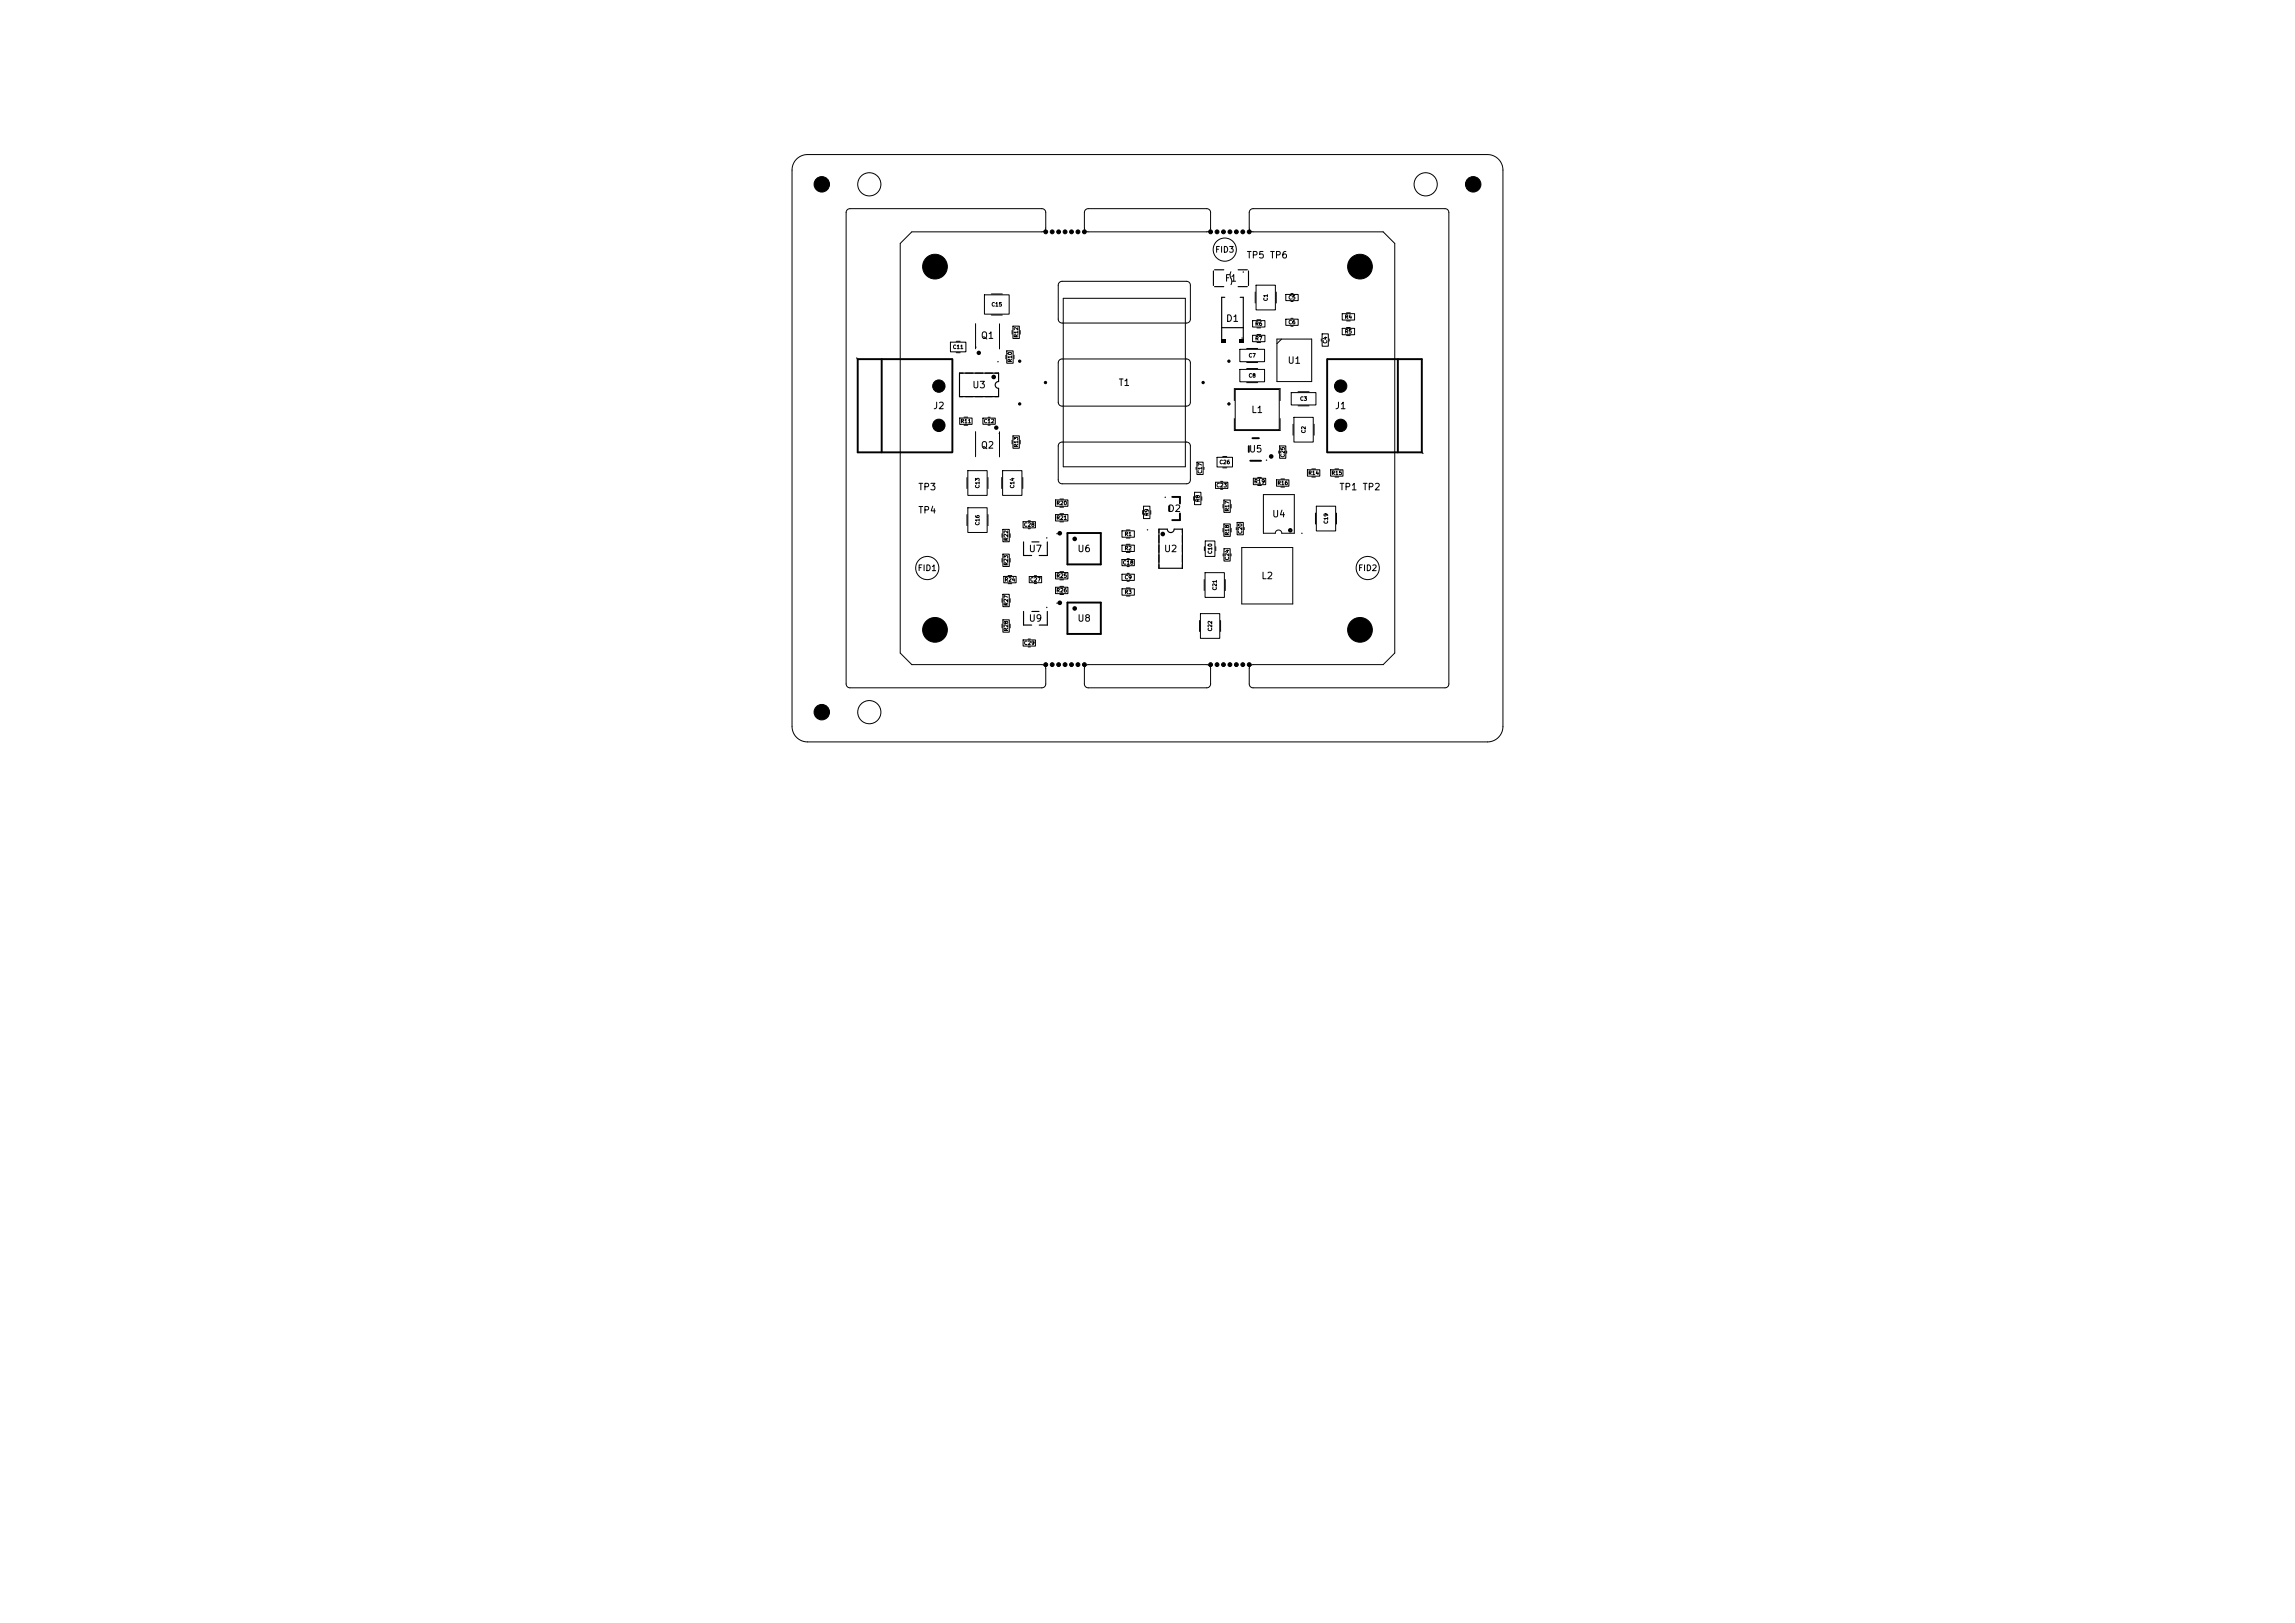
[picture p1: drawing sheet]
<svg xmlns="http://www.w3.org/2000/svg" width="297mm" height="210mm" viewBox="0 0 297 210" stroke-linecap="round" stroke-linejoin="round" font-family="sans-serif">
<defs><g id="words">
<g font-size=".9">
<text x="161.3" y="33.6">TP5 TP6</text>
<text x="158.4" y="36.6">F1</text>
<text x="158.6" y="41.8">D1</text>
<text x="126.9" y="44">Q1</text>
<text x="166.6" y="47.3">U1</text>
<text x="120.7" y="53.1">J2</text>
<text x="125.8" y="50.4">U3</text>
<text x="144.7" y="50.1">T1</text>
<text x="161.9" y="53.6">L1</text>
<text x="172.7" y="53.1">J1</text>
<text x="126.9" y="58.2">Q2</text>
<text x="161.6" y="58.7">U5</text>
<text x="118.8" y="63.6">TP3</text>
<text x="173.3" y="63.6">TP1 TP2</text>
<text x="118.8" y="66.6">TP4</text>
<text x="133.1" y="71.6">U7</text>
<text x="139.4" y="71.6">U6</text>
<text x="150.6" y="71.6">U2</text>
<text x="151.1" y="66.4">D2</text>
<text x="164.6" y="67.1">U4</text>
<text x="163.2" y="75.1">L2</text>
<text x="133.1" y="80.6">U9</text>
<text x="139.4" y="80.6">U8</text>
</g>
<g font-size=".8">
<text x="157.2" y="32.9">FID3</text>
<text x="118.7" y="74.1">FID1</text>
<text x="175.7" y="74.1">FID2</text>
</g>
<g font-size=".5">
<text x="128.3" y="39.8">C15</text>
<text x="164.2" y="39" transform="rotate(-90 164.2 39)">C1</text>
<text x="166.7" y="38.9">C5</text>
<text x="174" y="41.4">R4</text>
<text x="123.3" y="45.3">C11</text>
<text x="131.1" y="46.9" transform="rotate(-90 131.1 46.9)">R10</text>
<text x="131.9" y="43.7" transform="rotate(-90 131.9 43.7)">R12</text>
<text x="161.5" y="46.4">C7</text>
<text x="162.4" y="44.2">R7</text>
<text x="162.4" y="42.3">R6</text>
<text x="166.7" y="42.1">C6</text>
<text x="171.9" y="44.5" transform="rotate(-90 171.9 44.5)">C4</text>
<text x="174" y="43.3">R5</text>
<text x="161.5" y="49">C8</text>
<text x="168.2" y="52">C3</text>
<text x="124.3" y="54.9">R11</text>
<text x="127.3" y="54.9">C12</text>
<text x="131.9" y="57.9" transform="rotate(-90 131.9 57.9)">R13</text>
<text x="166.4" y="59.2" transform="rotate(-90 166.4 59.2)">C25</text>
<text x="169.1" y="56.1" transform="rotate(-90 169.1 56.1)">C2</text>
<text x="126.9" y="63.2" transform="rotate(-90 126.9 63.2)">C13</text>
<text x="131.4" y="63.2" transform="rotate(-90 131.4 63.2)">C14</text>
<text x="136.7" y="65.5">R20</text>
<text x="155.4" y="65" transform="rotate(-90 155.4 65)">R8</text>
<text x="155.7" y="61.3" transform="rotate(-90 155.7 61.3)">C17</text>
<text x="157.4" y="63.2">C23</text>
<text x="157.8" y="60.2">C26</text>
<text x="162.3" y="62.7">R19</text>
<text x="165.3" y="62.9">R16</text>
<text x="169.3" y="61.6">R14</text>
<text x="172.3" y="61.6">R15</text>
<text x="126.9" y="68" transform="rotate(-90 126.9 68)">C16</text>
<text x="130.6" y="70" transform="rotate(-90 130.6 70)">R22</text>
<text x="132.5" y="68.3">C28</text>
<text x="136.7" y="67.4">R21</text>
<text x="145.5" y="69.5">R1</text>
<text x="145.5" y="71.3">R2</text>
<text x="148.8" y="66.8" transform="rotate(-90 148.8 66.8)">R9</text>
<text x="157" y="71.7" transform="rotate(-90 157 71.7)">C10</text>
<text x="159.2" y="69.3" transform="rotate(-90 159.2 69.3)">R18</text>
<text x="159.2" y="66.2" transform="rotate(-90 159.2 66.2)">R17</text>
<text x="160.9" y="69.1" transform="rotate(-90 160.9 69.1)">C20</text>
<text x="172" y="67.8" transform="rotate(-90 172 67.8)">C19</text>
<text x="130" y="75.4">R24</text>
<text x="130.6" y="73.2" transform="rotate(-90 130.6 73.2)">R23</text>
<text x="133.3" y="75.4">C27</text>
<text x="136.7" y="74.9">R25</text>
<text x="136.7" y="76.8">R26</text>
<text x="145.3" y="73.2">C18</text>
<text x="145.5" y="77">R3</text>
<text x="145.5" y="75.1">C9</text>
<text x="157.6" y="76.4" transform="rotate(-90 157.6 76.4)">C21</text>
<text x="159.2" y="72.5" transform="rotate(-90 159.2 72.5)">C24</text>
<text x="130.6" y="81.7" transform="rotate(-90 130.6 81.7)">R28</text>
<text x="130.6" y="78.4" transform="rotate(-90 130.6 78.4)">R27</text>
<text x="132.5" y="83.6">C29</text>
<text x="157" y="81.7" transform="rotate(-90 157 81.7)">C22</text>
</g>
</g></defs>
<g fill="none" stroke="#000" stroke-width=".13">
<path d="M103.1 20.6a2 2 0 0 1 1.4-.6h88a2 2 0 0 1 2 2v72a2 2 0 0 1-2 2h-88a2 2 0 0 1-2-2v-72a2 2 0 0 1 .6-1.4zM109.6 27.1l.4-.1h24.8a.5 .5 0 0 1 .5 .5v2a.5 .5 0 0 1-.5 .5h-16.8l-1.5 1.5v53l1.5 1.5h16.8a.5 .5 0 0 1 .5 .5v2a.5 .5 0 0 1-.5 .5h-24.8a.5 .5 0 0 1-.5-.5v-61zM127.4 38.2h3.2v2.4h-3.2zM128.3 38h1.4M137.1 36.5l.4-.1h16a.5 .5 0 0 1 .5 .5v4.4a.5 .5 0 0 1-.5 .5h-16a.5 .5 0 0 1-.5-.5l-.1-4.4zM137.6 38.6h15.8v21.8h-15.8zM140.5 27.1l.3-.1h15.4a.5 .5 0 0 1 .5 .5v2a.5 .5 0 0 1-.5 .5h-15.4a.5 .5 0 0 1-.5-.5v-2zM159.3 35.2l-.1 .5 .2 .7-.1 .4M161.8 27.1l.4-.1h24.8a.5 .5 0 0 1 .5 .5v61a.5 .5 0 0 1-.5 .5h-24.8a.5 .5 0 0 1-.5-.5v-2a.5 .5 0 0 1 .5-.5h16.8l1.5-1.5v-53l-1.5-1.5h-16.8a.5 .5 0 0 1-.5-.5v-2zM162.4 37.8v1.4M162.6 36.9h2.4v3.2h-2.4zM165.2 37.8v1.4"/>
<path d="M166.4 38.1h1.6v.8h-1.6zM167.1 38h.2M167.1 39h.2M123 44.3h2v1.2h-2zM123.7 44.2h.6M123.7 45.6h.6M124.2 54.1h1.6v.8h-1.6zM124.8 54h.4M124.8 55h.4M126.2 41.9v3.2M126.2 55.9v3.2M127.2 54.1h1.6v.8h-1.6z"/>
<path d="M127.9 54h.2M127.9 55h.2M128.3 40.8h1.4M129.3 41.9v3.3M129.3 55.9v3.2M130.2 46v.4M130.3 45.4h.8v1.6h-.8zM131 42.8v.4M131 57v.4M131.1 56.4h.8v1.6h-.8zM131.1 42.2h.8v1.6h-.8zM131.2 46v.4"/>
<path d="M132 42.8v.4M132 57v.4M137.1 46.6l.4-.1h16a.5 .5 0 0 1 .5 .4v5.2a.5 .5 0 0 1-.5 .5h-16a.5 .5 0 0 1-.5-.5l-.1-5.1zM137.1 57.3l.4-.1h16a.5 .5 0 0 1 .5 .5v4.4a.5 .5 0 0 1-.5 .5h-16a.5 .5 0 0 1-.5-.5l-.1-4.4zM154.9 59.8h.8v1.6h-.8zM157.5 59.2h2v1.2h-2zM158.2 59.1h.6M159.7 51.8v-1.5h6v1.5M159.7 54.2v1.5h6v-1.5M159.9 50.4h5.7v5.2h-5.7zM160.5 45.2h3.1v1.6h-3.1zM160.5 47.8h3.1v1.6h-3.1z"/>
<path d="M161.3 45.1h1.5M161.3 46.9h1.5M161.3 47.7h1.5M161.3 49.5h1.5M162.1 43.4h1.6v.8h-1.6zM162.1 41.5h1.6v.8h-1.6zM162.7 43.3h.4M162.7 44.3h.4M162.7 41.4h.4M162.7 42.4h.4M165.2 43.9h4.6v5.5h-4.6zM165.5 58.4v.2"/>
<path d="M165.6 57.7h.8v1.6h-.8zM165.9 43.9l-.7 .6M166.4 41.3h1.6v.8h-1.6zM166.5 58.4v.2M167.1 41.2h.2M167.1 42.2h.2M167.1 50.8h3.2v1.6h-3.2zM167.3 54.9v1.4M167.5 54h2.4v3.2h-2.4zM168 50.7h1.4M168 52.5h1.4M170.1 54.9v1.4"/>
<path d="M171 43.9v.2M171.1 43.2h.8v1.6h-.8zM172 43.9v.2M173.7 42.5h1.6v.8h-1.6zM173.7 40.6h1.6v.8h-1.6zM174.3 42.4h.4M174.3 43.4h.4M174.3 40.5h.4M174.3 41.5h.4M125.1 61.8v1.4M125.1 66.6v1.4M125.2 60.9h2.6v3.2h-2.6z"/>
<path d="M125.2 65.7h2.6v3.2h-2.6zM127.9 61.8v1.4M127.9 66.6v1.4M129.6 61.8v1.4M129.7 69.1v.4M129.7 72.3v.4M129.7 77.5v.4M129.8 60.9h2.4v3.2h-2.4zM129.8 68.5h.8v1.6h-.8zM129.8 76.9h.8v1.6h-.8zM129.8 71.7h.8v1.6h-.8zM129.9 74.6h1.6v.8h-1.6z"/>
<path d="M130.5 74.5h.4M130.5 75.5h.4M130.7 69.1v.4M130.7 72.3v.4M130.7 77.5v.4M132.4 61.8v1.4M132.4 67.5h1.6v.8h-1.6zM133.1 67.4h.2M133.1 68.4h.2M133.2 74.6h1.6v.8h-1.6zM133.9 74.5h.2M133.9 75.5h.2"/>
<path d="M136.6 66.6h1.6v.8h-1.6zM136.6 74.1h1.6v.8h-1.6zM136.6 64.7h1.6v.8h-1.6zM136.6 76h1.6v.8h-1.6zM137.2 66.5h.4M137.2 67.5h.4M137.2 74h.4M137.2 75h.4M137.2 64.6h.4M137.2 65.6h.4M137.2 75.9h.4M137.2 76.9h.4"/>
<path d="M145.2 68.7h1.6v.8h-1.6zM145.2 72.4h1.6v.8h-1.6zM145.2 76.2h1.6v.8h-1.6zM145.2 74.3h1.6v.8h-1.6zM145.2 70.5h1.6v.9h-1.6zM145.8 68.6h.4M145.8 69.6h.4M145.8 76.1h.4M145.8 77.1h.4M145.8 70.4h.4M145.8 71.5h.4M145.9 72.3h.2"/>
<path d="M145.9 73.3h.2M145.9 74.2h.2M145.9 75.2h.2M147.9 66.1v.4M148 65.5h.8v1.6h-.8zM148.9 66.1v.4M154.5 64.3v.4M154.6 63.7h.8v1.6h-.8zM154.8 60.5v.2M155.3 79.4h2.6v3.2h-2.6zM155.5 64.3v.4M155.8 60.5v.2"/>
<path d="M155.8 75v1.4M155.9 70.7v.6M155.9 74.1h2.6v3.2h-2.6zM156 70h1.2v2h-1.2zM157.3 62.4h1.6v.8h-1.6zM157.3 70.7v.6M158 62.3h.2M158 63.3h.2M158.2 60.5h.6M158.3 65.3v.4M158.3 68.4v.4M158.3 71.7v.2"/>
<path d="M158.4 64.7h.8v1.6h-.8zM158.4 67.8h.8v1.6h-.8zM158.4 71h.8v1.6h-.8zM158.6 75v1.4M159.3 71.7v.2M159.3 65.3v.4M159.3 68.4v.4M160 68.3v.2M160.1 67.6h.8v1.6h-.8zM160.7 70.9h6.6v7.3h-6.6zM161 68.3v.2M162.2 61.9h1.6v.8h-1.6z"/>
<path d="M162.8 61.8h.4M162.8 62.8h.4M165.1 69h-1.6v-5h4v5h-1.6a.42 .42 0 0 0-.4-.4 .42 .42 0 0 0-.5 .4M165.2 62.1h1.6v.8h-1.6zM165.8 62h.4M165.8 63h.4M169.2 60.8h1.6v.8h-1.6zM169.8 60.7h.4M169.8 61.7h.4M170.2 66.4v1.4M170.3 65.5h2.6v3.2h-2.6zM172.2 60.8h1.6v.8h-1.6z"/>
<path d="M172.8 60.7h.4M172.8 61.7h.4M173 66.4v1.4M129.7 80.8v.4M129.8 80.2h.8v1.6h-.8zM130.7 80.8v.4M132.4 82.8h1.6v.8h-1.6zM133.1 82.7h.2M133.1 83.7h.2M140.5 86.1l.3-.1h15.4a.5 .5 0 0 1 .5 .5v2a.5 .5 0 0 1-.5 .5h-15.4a.5 .5 0 0 1-.5-.5v-2zM155.2 80.3v1.4M158 80.3v1.4"/>
<circle cx="112.5" cy="23.8" r="1.5"/>
<circle cx="158.5" cy="32.3" r="1.5"/>
<circle cx="160.9" cy="35.2" r=".03"/>
<circle cx="184.5" cy="23.8" r="1.5"/>
<circle cx="110.9" cy="46.3" r=".03"/>
<circle cx="126.3" cy="44.9" r=".03"/>
<circle cx="129.1" cy="46.8" r=".03"/>
<circle cx="129.3" cy="56.1" r=".03"/>
<circle cx="160.7" cy="43.7" r=".03"/>
<circle cx="163.9" cy="59.6" r=".03"/>
<circle cx="184.1" cy="58.7" r=".03"/>
<circle cx="120" cy="73.5" r="1.5"/>
<circle cx="135.5" cy="78.6" r=".03"/>
<circle cx="135.5" cy="69.6" r=".03"/>
<circle cx="136.8" cy="78" r=".03"/>
<circle cx="136.8" cy="69" r=".03"/>
<circle cx="148.5" cy="68.6" r=".03"/>
<circle cx="150.8" cy="64.3" r=".03"/>
<circle cx="168.5" cy="69" r=".03"/>
<circle cx="177" cy="73.5" r="1.5"/>
<circle cx="112.5" cy="92.1" r="1.5"/>
</g>
<g fill="none" stroke="#000" stroke-width=".15">
<path d="M157 35.1v1.8M157.2 34.9h1.2M157.2 37.1h1.2M158.5 38.5h-.4v5.4M160.2 34.9h1.2M160.2 37.1h1.2M160.5 38.5h.4v5.4M161.6 35.1v1.8M124.2 48.3h5v1.1a.44 .44 0 0 0-.4 .4 .44 .44 0 0 0 .4 .5v1h-5zM158.1 42.4h2.8M132.5 70.1v1.8h1M132.5 79.1v1.8h1"/>
<path d="M133.5 70.1h1M133.5 79.1h1M135.5 70.1v1.8h-1M135.5 79.1v1.8h-1M150 68.5h1.1a.44 .44 0 0 0 .4 .4 .44 .44 0 0 0 .4-.4h1.1v5h-3z"/>
</g>
<g fill="none" stroke="#000" stroke-width=".3">
<circle cx="128.6" cy="48.8" r=".15"/>
<circle cx="164.5" cy="59.1" r=".15"/>
<circle cx="137.1" cy="78" r=".15"/>
<circle cx="137.1" cy="69" r=".15"/>
<circle cx="139.1" cy="69.7" r=".15"/>
<circle cx="139.1" cy="78.7" r=".15"/>
<circle cx="150.5" cy="69.1" r=".15"/>
</g>
<g fill="none" stroke="#000" stroke-width=".25">
<path d="M114.1 46.5v12M123.2 46.5h-12.2v12h12.2M123.2 46.5v12M161.6 57.7v.8M161.8 59.6h1.4M162.1 56.7h.8M171.7 46.5v12M171.8 46.5h12.2v12h-12.2M180.9 46.5v12M138.1 69h4.4v4h-4.4zM138.1 78h4.4v4h-4.4zM151.3 65.5v.6"/>
<path d="M151.7 64.3h1v.9M152.7 66.4v.9h-1"/>
<circle cx="126.7" cy="45.7" r=".16"/>
<circle cx="128.9" cy="55.3" r=".16"/>
<circle cx="167" cy="68.6" r=".17"/>
</g>
<path d="M158 43.9h.6v.4h-.6zM160.4 43.9h.6v.4h-.6z" fill="#000"/>
<g fill="#000" stroke="#000" stroke-width=".13">
<circle cx="106.3" cy="23.8" r="1"/>
<circle cx="121" cy="34.5" r="1.6"/>
<circle cx="135.3" cy="30" r=".25"/>
<circle cx="136.2" cy="30" r=".25"/>
<circle cx="137" cy="30" r=".25"/>
<circle cx="137.8" cy="30" r=".25"/>
<circle cx="138.7" cy="30" r=".25"/>
<circle cx="139.5" cy="30" r=".25"/>
<circle cx="140.3" cy="30" r=".25"/>
<circle cx="156.7" cy="30" r=".25"/>
<circle cx="157.5" cy="30" r=".25"/>
<circle cx="158.3" cy="30" r=".25"/>
<circle cx="159.2" cy="30" r=".25"/>
<circle cx="160" cy="30" r=".25"/>
<circle cx="160.8" cy="30" r=".25"/>
<circle cx="161.7" cy="30" r=".25"/>
<circle cx="176" cy="34.5" r="1.6"/>
<circle cx="190.7" cy="23.8" r="1"/>
<circle cx="121.5" cy="55" r=".8"/>
<circle cx="121.5" cy="50" r=".8"/>
<circle cx="132" cy="46.7" r=".15"/>
<circle cx="132" cy="52.3" r=".15"/>
<circle cx="135.3" cy="49.5" r=".15"/>
<circle cx="155.7" cy="49.5" r=".15"/>
<circle cx="159" cy="46.7" r=".15"/>
<circle cx="159" cy="52.3" r=".15"/>
<circle cx="173.5" cy="50" r=".8"/>
<circle cx="173.5" cy="55" r=".8"/>
<circle cx="106.3" cy="92.1" r="1"/>
<circle cx="121" cy="81.5" r="1.6"/>
<circle cx="135.3" cy="86" r=".25"/>
<circle cx="136.2" cy="86" r=".25"/>
<circle cx="137" cy="86" r=".25"/>
<circle cx="137.8" cy="86" r=".25"/>
<circle cx="138.7" cy="86" r=".25"/>
<circle cx="139.5" cy="86" r=".25"/>
<circle cx="140.3" cy="86" r=".25"/>
<circle cx="156.7" cy="86" r=".25"/>
<circle cx="157.5" cy="86" r=".25"/>
<circle cx="158.3" cy="86" r=".25"/>
<circle cx="159.2" cy="86" r=".25"/>
<circle cx="160" cy="86" r=".25"/>
<circle cx="160.8" cy="86" r=".25"/>
<circle cx="161.7" cy="86" r=".25"/>
<circle cx="176" cy="81.5" r="1.6"/>
</g>
<use href="#words"/>
</svg>
